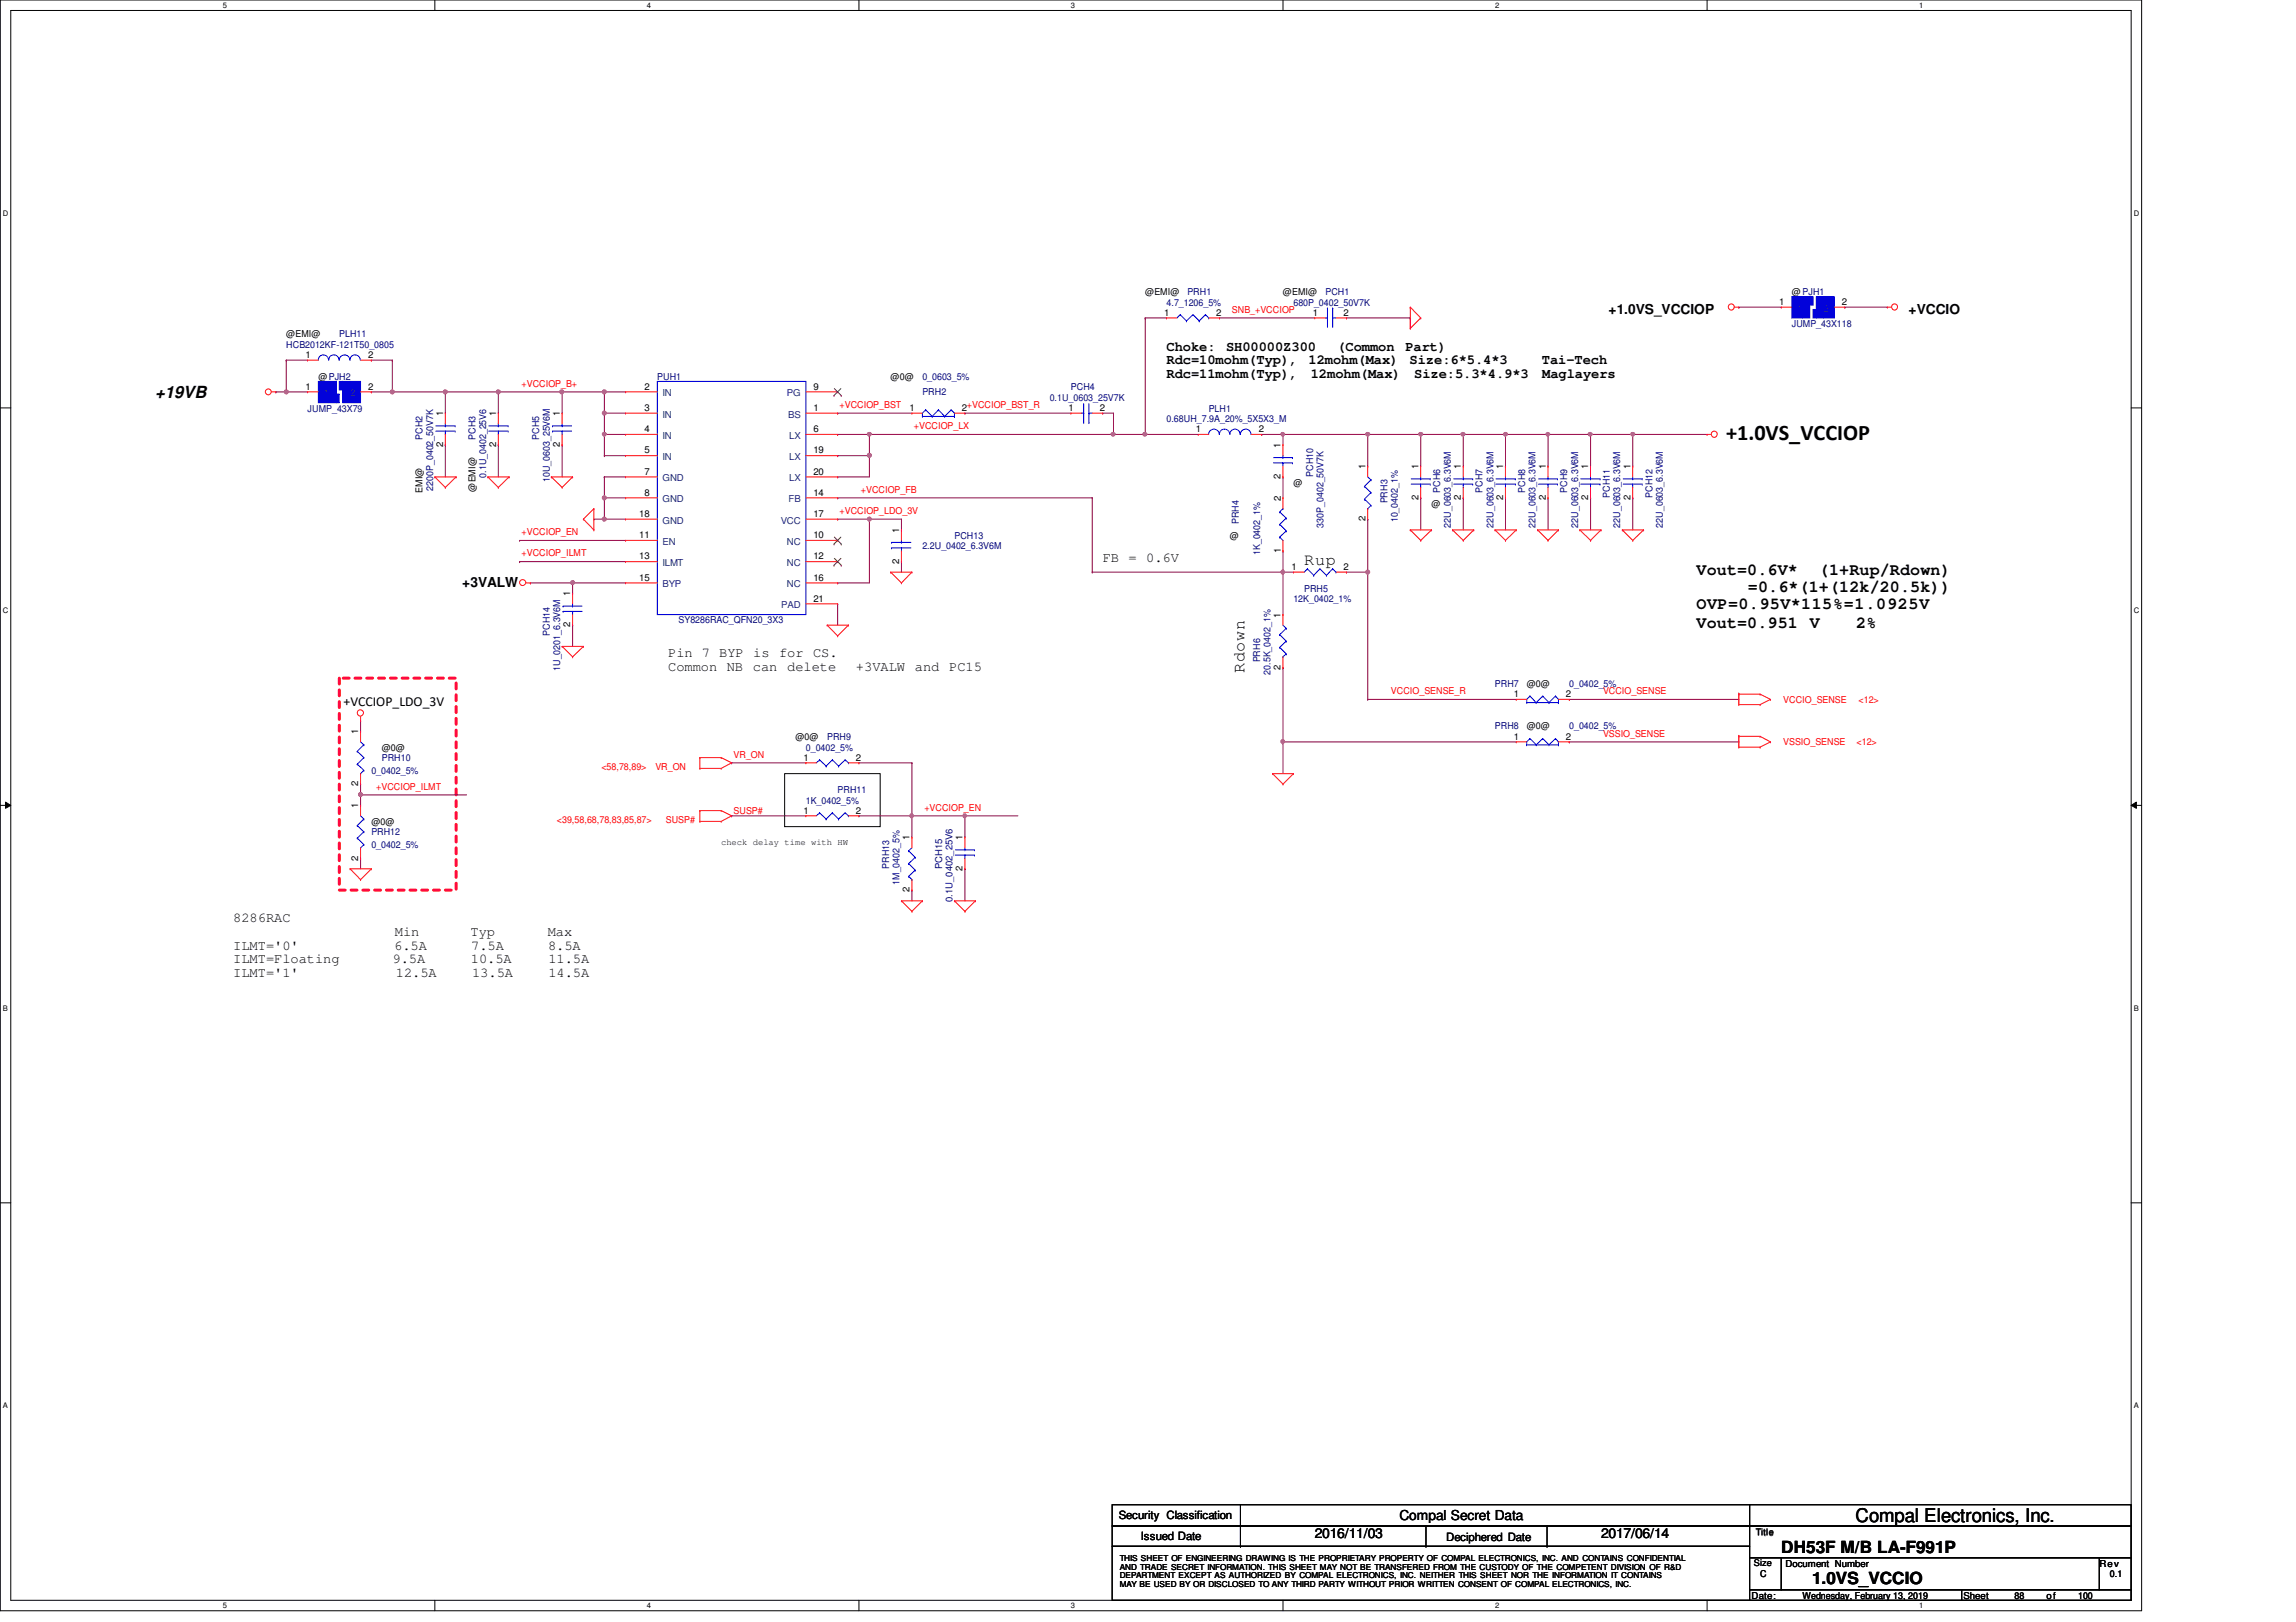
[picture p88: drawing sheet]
<svg xmlns="http://www.w3.org/2000/svg" width="297mm" height="210mm" viewBox="0 0 297 210" stroke-linecap="round" stroke-linejoin="round" font-family="sans-serif">
<defs><g id="words">
<text font-size="2.9" x="223.3" y="56.9">+1.0VS_VCCIOP</text>
<text font-size="2.5" x="240.1" y="197">Compal Electronics, Inc.</text>
<g font-size="2.2">
<text x="20.1" y="51.5">+19VB</text>
<text x="168.7" y="73.1">Rup</text>
<text x="219.5" y="74.5">Vout=0.6V*</text>
<text x="226.1" y="76.6">=0.6*(1+(12k/20.5k))</text>
<text x="235.3" y="74.5">(1+Rup/Rdown)</text>
<text x="219.5" y="78.8">OVP=0.95V*115%=1.0925V</text>
<text x="219.5" y="81.3">Vout=0.951</text>
<text x="234.1" y="81.3">V</text>
<text x="240.2" y="81.3">2%</text>
<text x="161" y="87.1" transform="rotate(-90 161 87.1)">Rdown</text>
<text x="230.5" y="200.9">DH53F M/B LA-F991P</text>
<text x="234.4" y="205">1.0VS_VCCIO</text>
</g>
<g font-size="1.8">
<text x="208.1" y="40.6">+1.0VS_VCCIOP</text>
<text x="246.9" y="40.6">+VCCIO</text>
<text x="150.9" y="45.4">Choke:</text>
<text x="150.9" y="47.2">Rdc=10mohm(Typ),</text>
<text x="158.6" y="45.4">SH00000Z300</text>
<text x="169.3" y="47.2">12mohm(Max)</text>
<text x="173" y="45.4">(Common</text>
<text x="181.8" y="45.4">Part)</text>
<text x="182.4" y="47.2">Size:6*5.4*3</text>
<text x="199.5" y="47.2">Tai-Tech</text>
<text x="150.9" y="48.9">Rdc=11mohm(Typ),</text>
<text x="169.6" y="48.9">12mohm(Max)</text>
<text x="183" y="48.9">Size:5.3*4.9*3</text>
<text x="199.5" y="48.9">Maglayers</text>
<text x="59.8" y="76">+3VALW</text>
<text x="142.7" y="72.7">FB = 0.6V</text>
<text x="86.4" y="85">Pin 7 BYP is for CS.</text>
<text x="86.4" y="86.8">Common NB</text>
<text x="97.4" y="86.8">can</text>
<text x="101.8" y="86.8">delete</text>
<text x="110.7" y="86.8">+3VALW</text>
<text x="118.4" y="86.8">and</text>
<text x="122.8" y="86.8">PC15</text>
<text x="44.4" y="91.4">+VCCIOP_LDO_3V</text>
<text x="30.2" y="119.3">8286RAC</text>
<text x="30.2" y="122.9">ILMT='0'</text>
<text x="30.2" y="124.7">ILMT=Floating</text>
<text x="50.8" y="124.7">9.5A</text>
<text x="51" y="122.9">6.5A</text>
<text x="51.1" y="121.1">Min</text>
<text x="60.9" y="121.1">Typ</text>
<text x="60.9" y="124.7">10.5A</text>
<text x="61" y="122.9">7.5A</text>
<text x="70.9" y="121.1">Max</text>
<text x="70.9" y="122.9">8.5A</text>
<text x="70.9" y="124.7">11.5A</text>
<text x="30.2" y="126.4">ILMT='1'</text>
<text x="51.2" y="126.4">12.5A</text>
<text x="61.1" y="126.4">13.5A</text>
<text x="70.9" y="126.4">14.5A</text>
<text x="181.1" y="196.8">Compal Secret Data</text>
<text x="170.1" y="199.1">2016/11/03</text>
<text x="207.1" y="199.1">2017/06/14</text>
</g>
<g font-size="1.5">
<text x="144.7" y="196.6">Security Classification</text>
<text x="147.6" y="199.3">Issued Date</text>
<text x="187.1" y="199.4">Deciphered Date</text>
</g>
<g font-size="1.2">
<text x="148.2" y="38.1">@EMI@</text>
<text x="150.6" y="40.9">1</text>
<text x="157.3" y="40.9">2</text>
<text x="166" y="38.1">@EMI@</text>
<text x="169.8" y="40.8">1</text>
<text x="173.8" y="40.8">2</text>
<text x="230.2" y="39.5">1</text>
<text x="231.8" y="38.1">@ PJH1</text>
<text x="238.3" y="39.5">2</text>
<text x="37" y="43.6">@EMI@</text>
<text x="39.5" y="46.3">1</text>
<text x="47.6" y="46.3">2</text>
<text x="39.5" y="50.4">1</text>
<text x="41.2" y="49.1">@PJH2</text>
<text x="47.6" y="50.4">2</text>
<text x="57.3" y="53.9" transform="rotate(-90 57.3 53.9)">1</text>
<text x="64.2" y="53.9" transform="rotate(-90 64.2 53.9)">1</text>
<text x="72.4" y="53.9" transform="rotate(-90 72.4 53.9)">1</text>
<text x="83.4" y="53.2">3</text>
<text x="83.4" y="50.4">2</text>
<text x="105.2" y="50.4">9</text>
<text x="105.2" y="53.2">1</text>
<text x="115.2" y="49.1">@0@</text>
<text x="117.7" y="53.2">1</text>
<text x="124.5" y="53.2">2</text>
<text x="138.3" y="53.2">1</text>
<text x="142.3" y="53.2">2</text>
<text x="57.3" y="57.9" transform="rotate(-90 57.3 57.9)">2</text>
<text x="64.2" y="57.9" transform="rotate(-90 64.2 57.9)">2</text>
<text x="72.4" y="57.9" transform="rotate(-90 72.4 57.9)">2</text>
<text x="83.4" y="58.7">5</text>
<text x="83.4" y="55.9">4</text>
<text x="105.2" y="58.7">19</text>
<text x="105.2" y="55.9">6</text>
<text x="154.7" y="55.9">1</text>
<text x="162.8" y="55.9">2</text>
<text x="165.7" y="58" transform="rotate(-90 165.7 58)">1</text>
<text x="54.6" y="63.8" transform="rotate(-90 54.6 63.8)">EMI@</text>
<text x="61.5" y="63.6" transform="rotate(-90 61.5 63.6)">@EMI@</text>
<text x="83.4" y="61.4">7</text>
<text x="83.4" y="64.1">8</text>
<text x="105.2" y="61.4">20</text>
<text x="105.2" y="64.1">14</text>
<text x="165.7" y="62" transform="rotate(-90 165.7 62)">2</text>
<text x="165.7" y="64.9" transform="rotate(-90 165.7 64.9)">2</text>
<text x="167.3" y="62.9">@</text>
<text x="176.6" y="60.7" transform="rotate(-90 176.6 60.7)">1</text>
<text x="183.5" y="64.7" transform="rotate(-90 183.5 64.7)">2</text>
<text x="183.5" y="60.7" transform="rotate(-90 183.5 60.7)">1</text>
<text x="185.2" y="65.6">@</text>
<text x="189" y="64.7" transform="rotate(-90 189 64.7)">2</text>
<text x="189" y="60.7" transform="rotate(-90 189 60.7)">1</text>
<text x="194.5" y="64.7" transform="rotate(-90 194.5 64.7)">2</text>
<text x="194.5" y="60.7" transform="rotate(-90 194.5 60.7)">1</text>
<text x="200" y="64.7" transform="rotate(-90 200 64.7)">2</text>
<text x="200" y="60.7" transform="rotate(-90 200 60.7)">1</text>
<text x="205.5" y="64.7" transform="rotate(-90 205.5 64.7)">2</text>
<text x="205.5" y="60.7" transform="rotate(-90 205.5 60.7)">1</text>
<text x="210.9" y="64.7" transform="rotate(-90 210.9 64.7)">2</text>
<text x="210.9" y="60.7" transform="rotate(-90 210.9 60.7)">1</text>
<text x="82.7" y="69.6">11</text>
<text x="82.7" y="66.9">18</text>
<text x="105.2" y="66.9">17</text>
<text x="105.2" y="69.6">10</text>
<text x="116.3" y="69" transform="rotate(-90 116.3 69)">1</text>
<text x="159.1" y="69.7">@</text>
<text x="165.7" y="71.6" transform="rotate(-90 165.7 71.6)">1</text>
<text x="176.6" y="67.5" transform="rotate(-90 176.6 67.5)">2</text>
<text x="73.8" y="77.2" transform="rotate(-90 73.8 77.2)">1</text>
<text x="82.7" y="75.1">15</text>
<text x="82.7" y="72.4">13</text>
<text x="105.2" y="77.8">21</text>
<text x="105.2" y="75.1">16</text>
<text x="105.2" y="72.4">12</text>
<text x="116.3" y="72.9" transform="rotate(-90 116.3 72.9)">2</text>
<text x="167.1" y="73.7">1</text>
<text x="173.8" y="73.7">2</text>
<text x="73.8" y="81.2" transform="rotate(-90 73.8 81.2)">2</text>
<text x="165.7" y="79.9" transform="rotate(-90 165.7 79.9)">1</text>
<text x="165.7" y="86.7" transform="rotate(-90 165.7 86.7)">2</text>
<text x="197.5" y="88.9">@0@</text>
<text x="46.3" y="95" transform="rotate(-90 46.3 95)">1</text>
<text x="102.9" y="95.8">@0@</text>
<text x="195.9" y="95.7">1</text>
<text x="195.9" y="90.2">1</text>
<text x="197.5" y="94.4">@0@</text>
<text x="202.6" y="95.7">2</text>
<text x="202.6" y="90.2">2</text>
<text x="46.3" y="101.8" transform="rotate(-90 46.3 101.8)">2</text>
<text x="49.4" y="97.1">@0@</text>
<text x="104" y="98.4">1</text>
<text x="110.7" y="98.4">2</text>
<text x="46.3" y="104.6" transform="rotate(-90 46.3 104.6)">1</text>
<text x="48" y="106.7">@0@</text>
<text x="104" y="105.3">1</text>
<text x="110.7" y="105.3">2</text>
<text x="46.3" y="111.4" transform="rotate(-90 46.3 111.4)">2</text>
<text x="117.7" y="108.8" transform="rotate(-90 117.7 108.8)">1</text>
<text x="124.5" y="112.7" transform="rotate(-90 124.5 112.7)">2</text>
<text x="124.5" y="108.7" transform="rotate(-90 124.5 108.7)">1</text>
<text x="117.7" y="115.5" transform="rotate(-90 117.7 115.5)">2</text>
<text x="226.9" y="202.7">Size</text>
<text x="227.2" y="198.7">Title</text>
<text x="231" y="202.7">Document Number</text>
<text x="271.6" y="202.7">Rev</text>
<text x="226.6" y="206.9">Date:</text>
<text x="227.7" y="204.1">C</text>
<text x="233.2" y="206.9">Wednesday, February 13, 2019</text>
<text x="254" y="206.9">Sheet</text>
<text x="260.6" y="206.9">88</text>
<text x="264.7" y="206.9">of</text>
<text x="268.8" y="206.9">100</text>
<text x="273" y="204.1">0.1</text>
</g>
<g font-size="1.2" fill="#000080">
<text x="150.9" y="39.5">4.7_1206_5%</text>
<text x="153.6" y="38.1">PRH1</text>
<text x="167.3" y="39.5">680P_0402_50V7K</text>
<text x="171.5" y="38.1">PCH1</text>
<text x="37" y="45">HCB2012KF-121T50_0805</text>
<text x="43.9" y="43.6">PLH11</text>
<text x="231.8" y="42.3">JUMP_43X118</text>
<text x="39.8" y="53.3">JUMP_43X79</text>
<text x="85" y="49.1">PUH1</text>
<text x="119.3" y="51.2">PRH2</text>
<text x="119.3" y="49.1">0_0603_5%</text>
<text x="135.8" y="51.9">0.1U_0603_25V7K</text>
<text x="138.5" y="50.5">PCH4</text>
<text x="156.4" y="53.3">PLH1</text>
<text x="54.6" y="56.9" transform="rotate(-90 54.6 56.9)">PCH2</text>
<text x="61.5" y="56.9" transform="rotate(-90 61.5 56.9)">PCH3</text>
<text x="69.8" y="56.9" transform="rotate(-90 69.8 56.9)">PCH5</text>
<text x="150.9" y="54.6">0.68UH_7.9A_20%_5X5X3_M</text>
<text x="56" y="63.5" transform="rotate(-90 56 63.5)">2200P_0402_50V7K</text>
<text x="62.9" y="61.8" transform="rotate(-90 62.9 61.8)">0.1U_0402_25V6</text>
<text x="71.1" y="62.4" transform="rotate(-90 71.1 62.4)">10U_0603_25V6M</text>
<text x="169.9" y="61.7" transform="rotate(-90 169.9 61.7)">PCH10</text>
<text x="179.5" y="65.1" transform="rotate(-90 179.5 65.1)">PRH3</text>
<text x="186.3" y="63.8" transform="rotate(-90 186.3 63.8)">PCH6</text>
<text x="191.8" y="63.8" transform="rotate(-90 191.8 63.8)">PCH7</text>
<text x="197.3" y="63.8" transform="rotate(-90 197.3 63.8)">PCH8</text>
<text x="202.8" y="63.8" transform="rotate(-90 202.8 63.8)">PCH9</text>
<text x="208.3" y="64.4" transform="rotate(-90 208.3 64.4)">PCH11</text>
<text x="213.8" y="64.4" transform="rotate(-90 213.8 64.4)">PCH12</text>
<text x="119.3" y="71.1">2.2U_0402_6.3V6M</text>
<text x="123.5" y="69.7">PCH13</text>
<text x="160.3" y="67.9" transform="rotate(-90 160.3 67.9)">PRH4</text>
<text x="163" y="71.8" transform="rotate(-90 163 71.8)">1K_0402_1%</text>
<text x="171.2" y="68.3" transform="rotate(-90 171.2 68.3)">330P_0402_50V7K</text>
<text x="180.8" y="67.6" transform="rotate(-90 180.8 67.6)">10_0402_1%</text>
<text x="187.7" y="68.3" transform="rotate(-90 187.7 68.3)">22U_0603_6.3V6M</text>
<text x="193.2" y="68.3" transform="rotate(-90 193.2 68.3)">22U_0603_6.3V6M</text>
<text x="198.7" y="68.3" transform="rotate(-90 198.7 68.3)">22U_0603_6.3V6M</text>
<text x="204.2" y="68.3" transform="rotate(-90 204.2 68.3)">22U_0603_6.3V6M</text>
<text x="209.6" y="68.3" transform="rotate(-90 209.6 68.3)">22U_0603_6.3V6M</text>
<text x="215.1" y="68.3" transform="rotate(-90 215.1 68.3)">22U_0603_6.3V6M</text>
<text x="167.3" y="77.9">12K_0402_1%</text>
<text x="168.7" y="76.6">PRH5</text>
<text x="71.1" y="82.3" transform="rotate(-90 71.1 82.3)">PCH14</text>
<text x="87.8" y="80.7">SY8286RAC_QFN20_3X3</text>
<text x="72.5" y="86.8" transform="rotate(-90 72.5 86.8)">1U_0201_6.3V6M</text>
<text x="163" y="85.7" transform="rotate(-90 163 85.7)">PRH6</text>
<text x="164.4" y="87.3" transform="rotate(-90 164.4 87.3)">20.5K_0402_1%</text>
<text x="193.4" y="88.9">PRH7</text>
<text x="203" y="88.9">0_0402_5%</text>
<text x="107" y="95.8">PRH9</text>
<text x="193.4" y="94.4">PRH8</text>
<text x="203" y="94.4">0_0402_5%</text>
<text x="48" y="100.2">0_0402_5%</text>
<text x="49.4" y="98.5">PRH10</text>
<text x="104.3" y="97.2">0_0402_5%</text>
<text x="104.3" y="104">1K_0402_5%</text>
<text x="108.4" y="102.6">PRH11</text>
<text x="48" y="108.1">PRH12</text>
<text x="48" y="109.8">0_0402_5%</text>
<text x="115" y="112.4" transform="rotate(-90 115 112.4)">PRH13</text>
<text x="121.9" y="112.4" transform="rotate(-90 121.9 112.4)">PCH15</text>
<text x="116.4" y="114.5" transform="rotate(-90 116.4 114.5)">1M_0402_5%</text>
<text x="123.2" y="116.7" transform="rotate(-90 123.2 116.7)">0.1U_0402_25V6</text>
</g>
<g font-size="1.2" fill="#f00">
<text x="159.4" y="40.5">SNB_+VCCIOP</text>
<text x="67.5" y="50">+VCCIOP_B+</text>
<text x="108.6" y="52.8">+VCCIOP_BST</text>
<text x="125.1" y="52.8">+VCCIOP_BST_R</text>
<text x="118.2" y="55.5">+VCCIOP_LX</text>
<text x="111.4" y="63.8">+VCCIOP_FB</text>
<text x="67.5" y="69.3">+VCCIOP_EN</text>
<text x="108.6" y="66.5">+VCCIOP_LDO_3V</text>
<text x="67.5" y="72">+VCCIOP_ILMT</text>
<text x="180" y="89.8">VCCIO_SENSE_R</text>
<text x="207.4" y="89.8">VCCIO_SENSE</text>
<text x="207.4" y="95.3">VSSIO_SENSE</text>
<text x="230.7" y="91">VCCIO_SENSE</text>
<text x="240.4" y="91">&lt;12&gt;</text>
<text x="77.8" y="99.6">&lt;58,78,89&gt;</text>
<text x="84.8" y="99.6">VR_ON</text>
<text x="94.9" y="98">VR_ON</text>
<text x="230.7" y="96.4">VSSIO_SENSE</text>
<text x="240.2" y="96.4">&lt;12&gt;</text>
<text x="48.7" y="102.2">+VCCIOP_ILMT</text>
<text x="72" y="106.5">&lt;39,58,68,78,83,85,87&gt;</text>
<text x="86.1" y="106.5">SUSP#</text>
<text x="94.9" y="105.3">SUSP#</text>
<text x="119.6" y="104.9">+VCCIOP_EN</text>
</g>
<g font-size="1.2" fill="#004080">
<text x="232.5" y="40.3">1</text>
<text x="236" y="40.3">2</text>
<text x="41.9" y="51.3">1</text>
<text x="45.3" y="51.3">2</text>
<text x="85.7" y="51.3">IN</text>
<text x="101.8" y="51.3">PG</text>
<text x="85.7" y="59.6">IN</text>
<text x="85.7" y="54.1">IN</text>
<text x="85.7" y="56.8">IN</text>
<text x="102" y="54.1">BS</text>
<text x="102.1" y="59.6">LX</text>
<text x="102.1" y="56.8">LX</text>
<text x="85.7" y="62.3">GND</text>
<text x="85.7" y="65">GND</text>
<text x="102" y="65">FB</text>
<text x="102.1" y="62.3">LX</text>
<text x="85.7" y="70.5">EN</text>
<text x="85.7" y="67.8">GND</text>
<text x="101" y="67.8">VCC</text>
<text x="101.8" y="70.5">NC</text>
<text x="85.7" y="76">BYP</text>
<text x="85.7" y="73.3">ILMT</text>
<text x="101.8" y="76">NC</text>
<text x="101.8" y="73.3">NC</text>
<text x="101.1" y="78.7">PAD</text>
</g>
<g font-size="1.1">
<text x="93.3" y="109.3">check delay time with HW</text>
<text x="144.9" y="202">THIS SHEET OF ENGINEERING DRAWING IS THE PROPRIETARY PROPERTY OF COMPAL ELECTRONICS, INC. AND CONTAINS CONFIDENTIAL</text>
<text x="144.9" y="203.1">AND TRADE SECRET INFORMATION. THIS SHEET MAY NOT BE TRANSFERED FROM THE CUSTODY OF THE COMPETENT DIVISION OF R&amp;D</text>
<text x="144.9" y="204.2">DEPARTMENT EXCEPT AS AUTHORIZED BY COMPAL ELECTRONICS, INC. NEITHER THIS SHEET NOR THE INFORMATION IT CONTAINS</text>
<text x="144.9" y="205.3">MAY BE USED BY OR DISCLOSED TO ANY THIRD PARTY WITHOUT PRIOR WRITTEN CONSENT OF COMPAL ELECTRONICS, INC.</text>
</g>
<g font-size="1">
<text x="28.8" y="1">5</text>
<text x="83.7" y="1">4</text>
<text x="138.6" y="1">3</text>
<text x="193.4" y="1">2</text>
<text x="248.3" y="1">1</text>
<text x=".4" y="27.9">D</text>
<text x="276.1" y="27.9">D</text>
<text x=".4" y="79.4">C</text>
<text x="276.1" y="79.4">C</text>
<text x=".4" y="130.8">B</text>
<text x="276.1" y="130.8">B</text>
<text x=".4" y="182.2">A</text>
<text x="276.1" y="182.2">A</text>
<text x="28.8" y="208.1">5</text>
<text x="83.7" y="208.1">4</text>
<text x="138.6" y="208.1">3</text>
<text x="193.4" y="208.1">2</text>
<text x="248.3" y="208.1">1</text>
</g>
</g></defs>
<path d="M0 0h277.1v208.4h-277.1zM1.4 1.4h274.3v205.7h-274.3z" fill="none" stroke="#000" stroke-width=".13"/>
<g fill="#fff">
<path d="M28.8 .1h.6v1.1h-.6z"/>
<path d="M28.8 207.2h.6v1.1h-.6z"/>
</g>
<path d="M56.3 0v1.4M56.3 207.1v1.3" fill="none" stroke="#000" stroke-width=".13"/>
<g fill="#fff">
<path d="M83.7 .1h.5v1.1h-.5z"/>
<path d="M83.7 207.2h.5v1.1h-.5z"/>
</g>
<path d="M111.1 0v1.4M111.1 207.1v1.3" fill="none" stroke="#000" stroke-width=".13"/>
<g fill="#fff">
<path d="M138.6 .1h.5v1.1h-.5z"/>
<path d="M138.6 207.2h.5v1.1h-.5z"/>
</g>
<path d="M166 0v1.4M166 207.1v1.3" fill="none" stroke="#000" stroke-width=".13"/>
<g fill="#fff">
<path d="M193.4 .1h.6v1.1h-.6z"/>
<path d="M193.4 207.2h.6v1.1h-.6z"/>
</g>
<path d="M220.8 0v1.4M220.8 207.1v1.3" fill="none" stroke="#000" stroke-width=".13"/>
<g fill="#fff">
<path d="M248.3 .1h.5v1.1h-.5z"/>
<path d="M248.3 207.2h.5v1.1h-.5z"/>
<path d="M.4 27.1h.7v1.1h-.7z"/>
<path d="M276.1 27.1h.7v1.1h-.7z"/>
<path d="M.4 78.5h.7v1.1h-.7z"/>
<path d="M276.1 78.5h.7v1.1h-.7z"/>
</g>
<path d="M0 52.8h1.4M275.7 52.8h1.4" fill="none" stroke="#000" stroke-width=".13"/>
<g fill="#fff">
<path d="M.4 129.9h.6v1.1h-.6z"/>
<path d="M276.1 129.9h.6v1.1h-.6z"/>
</g>
<path d="M0 104.2h1.4M.7 103.8l.7 .4-.7 .4zM275.7 104.2l.7-.4v.8zM275.7 104.2h1.4" fill="none" stroke="#000" stroke-width=".13"/>
<path d="M.7 103.8l.7 .4-.7 .4zM275.7 104.2l.7-.4v.8z" fill="#000"/>
<g fill="#fff">
<path d="M.4 181.4h.6v1.1h-.6z"/>
<path d="M276.1 181.4h.6v1.1h-.6z"/>
</g>
<path d="M101.5 100.1h12.4v6.9h-12.4zM0 155.7h1.4M275.7 155.7h1.4" fill="none" stroke="#000" stroke-width=".13"/>
<path d="M43.9 87.8h15.1v27.4h-15.1z" fill="none" stroke="#f00" stroke-width=".38" stroke-dasharray=".8 .8"/>
<path d="M225 39.8h.1M225 39.8h5.5M238.7 39.8h.1M238.7 39.8h5.5M211.2 56.2h.1M211.2 56.2v4.1M211.2 56.2h9.6M166 74h.1M166 74v5.5M211.2 64.4h.1M211.2 64.4v4.2" fill="none" stroke="#800040" stroke-width=".13"/>
<path d="M165.8 73.8h.1l.3 .1-.1 .3-.2 .1-.1-.1z" fill-rule="evenodd" fill="#f0f"/>
<path d="M165.8 73.8h.1l.3 .1-.1 .3-.2 .1-.1-.1z" fill="none" stroke="#f0f" stroke-width=".13"/>
<path d="M176.9 74h.1M176.9 74v16.5M166 86.4h.1M166 86.4v9.6" fill="none" stroke="#800040" stroke-width=".13"/>
<circle cx="176.9" cy="74" r=".26" fill="#f0f"/>
<circle cx="176.9" cy="74" r=".26" fill="none" stroke="#f0f" stroke-width=".13"/>
<path d="M166 96h.1M166 96h30.2M176.9 90.5h.1M176.9 90.5h19.3" fill="none" stroke="#800040" stroke-width=".13"/>
<path d="M165.8 95.8l.1-.1 .3 .1-.1 .3-.2 .1-.1-.1z" fill-rule="evenodd" fill="#f0f"/>
<path d="M165.8 95.8l.1-.1 .3 .1-.1 .3-.2 .1-.1-.1z" fill="none" stroke="#f0f" stroke-width=".13"/>
<g fill="none" stroke="#800040" stroke-width=".13">
<path d="M166 56.2h.1M166 56.2v1.4M166 56.2h10.9M176.9 56.2h.1M176.9 56.2v4.1M141.3 74h.1M141.3 74h26M166 74h.1M166 61.7h.1M166 71.3h.1M166 61.7v2.7M166 71.3v2.7"/>
<path d="M174.2 74h.1M176.9 67.2h.1M176.9 67.2v6.8h-2.7M203 90.5h.1M203 90.5h22M203 96h.1M203 96h22"/>
</g>
<circle cx="177" cy="56.2" r=".25" fill="#f0f"/>
<circle cx="177" cy="56.2" r=".25" fill="none" stroke="#f0f" stroke-width=".13"/>
<path d="M165.8 56h.3l.1 .2-.1 .2h-.2h-.1z" fill-rule="evenodd" fill="#f0f"/>
<path d="M165.8 56h.3l.1 .2-.1 .2h-.2h-.1z" fill="none" stroke="#f0f" stroke-width=".13"/>
<path d="M94.7 98.7h.1M94.7 98.7h9.6M111.1 98.7h.1M111.1 98.7h6.9M118 98.7h.1M118 98.7v6.9M94.7 105.6h.1M94.7 105.6h9.6" fill="none" stroke="#800040" stroke-width=".13"/>
<path d="M117.8 105.4l.1-.1 .3 .1-.1 .4h-.2h-.1z" fill-rule="evenodd" fill="#f0f"/>
<path d="M117.8 105.4l.1-.1 .3 .1-.1 .4h-.2h-.1z" fill="none" stroke="#f0f" stroke-width=".13"/>
<path d="M118 115.2h.1M118 105.6h.1M118 115.2v1.4M118 105.6h6.8" fill="none" stroke="#800040" stroke-width=".13"/>
<path d="M124.6 105.4l.2-.1 .2 .1v.4h-.2h-.2z" fill-rule="evenodd" fill="#f0f"/>
<path d="M124.6 105.4l.2-.1 .2 .1v.4h-.2h-.2z" fill="none" stroke="#f0f" stroke-width=".13"/>
<path d="M35.7 50.7h.1M35.7 50.7h1.3M111.1 105.6h.1M111.1 105.6h6.9M118 105.6h.1M118 105.6v2.7M124.8 105.6h.1M124.8 112.4h.1M124.8 105.6h6.9M124.8 105.6v2.7M124.8 112.4v4.2" fill="none" stroke="#800040" stroke-width=".13"/>
<circle cx="37" cy="50.7" r=".26" fill="#f0f"/>
<circle cx="37" cy="50.7" r=".26" fill="none" stroke="#f0f" stroke-width=".13"/>
<path d="M78.2 59h.1M78.2 56.2h.1M78.2 53.5h.1M78.2 50.7h.1M78.2 59h2.7M78.2 50.7v2.8M78.2 56.2v2.8M78.2 56.2h2.7M78.2 53.5h2.7M78.2 50.7h2.7" fill="none" stroke="#800040" stroke-width=".13"/>
<circle cx="78.2" cy="53.5" r=".26" fill="#f0f"/>
<circle cx="78.2" cy="53.5" r=".26" fill="none" stroke="#f0f" stroke-width=".13"/>
<circle cx="78.2" cy="50.7" r=".26" fill="#f0f"/>
<circle cx="78.2" cy="50.7" r=".26" fill="none" stroke="#f0f" stroke-width=".13"/>
<path d="M72.7 50.7h.1M72.7 50.7h5.5M108.4 59h.1M108.4 59h4.1" fill="none" stroke="#800040" stroke-width=".13"/>
<circle cx="112.5" cy="58.9" r=".26" fill="#f0f"/>
<circle cx="112.5" cy="58.9" r=".26" fill="none" stroke="#f0f" stroke-width=".13"/>
<path d="M108.4 56.2h.1M108.4 56.2h4.1M112.5 59h.1M112.5 59v2.7h-4.1M78.2 61.7h.1M78.2 67.2h.1M78.2 64.4h.1M78.2 61.7h2.7M78.2 61.7v5.5M78.2 67.2h2.7M78.2 64.4h2.7M108.4 61.7h.1" fill="none" stroke="#800040" stroke-width=".13"/>
<circle cx="78.2" cy="67.2" r=".26" fill="#f0f"/>
<circle cx="78.2" cy="67.2" r=".26" fill="none" stroke="#f0f" stroke-width=".13"/>
<circle cx="78.2" cy="64.4" r=".26" fill="#f0f"/>
<circle cx="78.2" cy="64.4" r=".26" fill="none" stroke="#f0f" stroke-width=".13"/>
<path d="M67.2 69.9h.1M67.2 69.9h13.7M46.6 102.9h.1M46.6 102.9h13.8" fill="none" stroke="#800040" stroke-width=".13"/>
<circle cx="46.6" cy="102.8" r=".26" fill="#f0f"/>
<circle cx="46.6" cy="102.8" r=".26" fill="none" stroke="#f0f" stroke-width=".13"/>
<g fill="none" stroke="#800040" stroke-width=".13">
<path d="M48 50.7h.1M48 50.7h2.8M205.8 56.2h.1M205.8 56.2h5.4M67.2 72.7h.1M67.2 72.7h13.7M74.1 75.4h.1M74.1 75.4h6.8M74.1 75.4v1.4M108.4 75.4h.1M108.4 67.2h.1M108.4 67.2h4.1"/>
<path d="M108.4 78.1h.1M108.4 78.1v2.8M112.5 67.2h.1M112.5 67.2v8.2h-4.1"/>
</g>
<circle cx="211.2" cy="56.2" r=".25" fill="#f0f"/>
<circle cx="211.2" cy="56.2" r=".25" fill="none" stroke="#f0f" stroke-width=".13"/>
<circle cx="205.7" cy="56.2" r=".25" fill="#f0f"/>
<circle cx="205.7" cy="56.2" r=".25" fill="none" stroke="#f0f" stroke-width=".13"/>
<path d="M176.9 56.2h.1M176.9 56.2h6.9M183.8 56.2h.1M183.8 56.2v4.1M189.3 56.2h.1M189.3 56.2v4.1M183.8 64.4h.1M183.8 64.4v4.2M189.3 64.4h.1M189.3 64.4v4.2" fill="none" stroke="#800040" stroke-width=".13"/>
<circle cx="183.8" cy="56.2" r=".25" fill="#f0f"/>
<circle cx="183.8" cy="56.2" r=".25" fill="none" stroke="#f0f" stroke-width=".13"/>
<path d="M183.8 56.2h.1M183.8 56.2h11M189.3 56.2h.1M194.8 56.2h.1M194.8 56.2v4.1M194.8 64.4h.1M194.8 64.4v4.2" fill="none" stroke="#800040" stroke-width=".13"/>
<circle cx="194.8" cy="56.2" r=".25" fill="#f0f"/>
<circle cx="194.8" cy="56.2" r=".25" fill="none" stroke="#f0f" stroke-width=".13"/>
<circle cx="189.3" cy="56.2" r=".25" fill="#f0f"/>
<circle cx="189.3" cy="56.2" r=".25" fill="none" stroke="#f0f" stroke-width=".13"/>
<path d="M194.8 56.2h.1M194.8 56.2h5.5" fill="none" stroke="#800040" stroke-width=".13"/>
<path d="M200.1 56h.3l.1 .2-.1 .2h-.2h-.1z" fill-rule="evenodd" fill="#f0f"/>
<path d="M200.1 56h.3l.1 .2-.1 .2h-.2h-.1z" fill="none" stroke="#f0f" stroke-width=".13"/>
<g fill="none" stroke="#800040" stroke-width=".13">
<path d="M72.7 57.6h.1M72.7 57.6v4.1M112.5 56.2h.1M142.7 53.5h.1M142.7 53.5h1.4M144.1 53.5h.1M144.1 53.5v2.7h-31.6M148.2 56.2h.1M148.2 56.2h6.8M148.2 41.1h.1M148.2 41.1h2.7M157.8 41.1h.1"/>
<path d="M157.8 41.1h12.3M108.4 64.4h.1M108.4 64.4h32.9M141.3 64.4h.1M141.3 64.4v9.6M74.1 80.9h.1M74.1 80.9v2.7"/>
</g>
<circle cx="144" cy="56.2" r=".25" fill="#f0f"/>
<circle cx="144" cy="56.2" r=".25" fill="none" stroke="#f0f" stroke-width=".13"/>
<circle cx="112.5" cy="56.2" r=".25" fill="#f0f"/>
<circle cx="112.5" cy="56.2" r=".25" fill="none" stroke="#f0f" stroke-width=".13"/>
<path d="M72.7 50.7h.1M72.7 50.7v2.8" fill="none" stroke="#800040" stroke-width=".13"/>
<circle cx="72.7" cy="50.7" r=".26" fill="#f0f"/>
<circle cx="72.7" cy="50.7" r=".26" fill="none" stroke="#f0f" stroke-width=".13"/>
<path d="M64.5 50.7h.1M64.5 50.7h8.2" fill="none" stroke="#800040" stroke-width=".13"/>
<circle cx="64.5" cy="50.7" r=".26" fill="#f0f"/>
<circle cx="64.5" cy="50.7" r=".26" fill="none" stroke="#f0f" stroke-width=".13"/>
<path d="M57.6 50.7h.1M57.6 50.7h6.9M64.5 57.6h.1M64.5 50.7h.1M64.5 50.7v2.8M64.5 57.6v4.1M148.2 41.1h.1M148.2 41.1v15.1" fill="none" stroke="#800040" stroke-width=".13"/>
<circle cx="148.1" cy="56.2" r=".25" fill="#f0f"/>
<circle cx="148.1" cy="56.2" r=".25" fill="none" stroke="#f0f" stroke-width=".13"/>
<g fill="none" stroke="#800040" stroke-width=".13">
<path d="M144.1 56.2h.1M144.1 56.2h4.1M174.2 41.1h.1M174.2 41.1h8.3M182.5 41.1h.1M182.5 41.1v1.4M112.5 67.2h.1M112.5 67.2h4.1M46.6 93.3h.1M46.6 93.3v1.3M46.6 111.1h.1M46.6 102.9h.1"/>
<path d="M46.6 101.5h.1M46.6 101.5v2.7M46.6 111.1v1.3"/>
</g>
<circle cx="112.5" cy="67.2" r=".26" fill="#f0f"/>
<circle cx="112.5" cy="67.2" r=".26" fill="none" stroke="#f0f" stroke-width=".13"/>
<path d="M57.6 50.7h.1M57.6 50.7v2.8M116.6 72.7h.1M116.6 67.2h.1M116.6 67.2v1.4M116.6 72.7v1.3" fill="none" stroke="#800040" stroke-width=".13"/>
<circle cx="57.6" cy="50.7" r=".26" fill="#f0f"/>
<circle cx="57.6" cy="50.7" r=".26" fill="none" stroke="#f0f" stroke-width=".13"/>
<path d="M57.6 57.6h.1M57.6 57.6v4.1M108.4 53.5h.1M108.4 53.5h9.6M112.5 56.2h.1M112.5 56.2v2.8M124.8 53.5h.1M124.8 53.5h13.8M68.6 75.4h.1M68.6 75.4h5.5M76.8 67.2h.1M76.8 67.2h1.4" fill="none" stroke="#800040" stroke-width=".13"/>
<circle cx="74.1" cy="75.4" r=".26" fill="#f0f"/>
<circle cx="74.1" cy="75.4" r=".26" fill="none" stroke="#f0f" stroke-width=".13"/>
<path d="M78.2 53.5h.1M78.2 53.5v2.7" fill="none" stroke="#800040" stroke-width=".13"/>
<circle cx="78.2" cy="56.2" r=".25" fill="#f0f"/>
<circle cx="78.2" cy="56.2" r=".25" fill="none" stroke="#f0f" stroke-width=".13"/>
<g fill="none" stroke="#800040" stroke-width=".13">
<path d="M37 46.6h.1M37 46.6h2.8M37 46.6v4.1M48 46.6h.1M48 46.6h2.8M50.8 46.6h.1M50.8 50.7h.1M50.8 46.6v4.1M50.8 50.7h6.8M200.3 56.2h.1M200.3 56.2v4.1M200.3 56.2h5.5"/>
<path d="M205.8 56.2h.1M205.8 56.2v4.1M200.3 64.4h.1M200.3 64.4v4.2M205.8 64.4h.1M205.8 64.4v4.2M166 96h.1M166 96v4.1"/>
</g>
<circle cx="50.8" cy="50.7" r=".26" fill="#f0f"/>
<circle cx="50.8" cy="50.7" r=".26" fill="none" stroke="#f0f" stroke-width=".13"/>
<path d="M37 50.7h.1M37 50.7h2.8M163.2 56.2h.1M163.2 56.2h2.8" fill="none" stroke="#800040" stroke-width=".13"/>
<g fill="none" stroke="#f00" stroke-width=".13">
<path d="M182.5 39.8h.1M182.5 39.8v2.7M182.5 39.8l1.3 1.3M224.4 39.8h.6M225 39.8h.1M244.2 39.8h.1M244.2 39.8h.5M35.1 50.7h.6M35.7 50.7h.1M39.8 46.6h.1M39.8 46.6h1.4M46.6 46.6h1.4"/>
<path d="M48 46.6h.1M118 53.5h.1M118 53.5h1.3M123.5 53.5h1.3M124.8 53.5h.1M138.5 53.5h.1M138.5 53.5h1.4M141.3 53.5h1.4M142.7 53.5h.1M150.9 41.1h.1M150.9 41.1h1.4M156.4 41.1h1.4"/>
<path d="M157.8 41.1h.1M182.5 42.5h.1M183.8 41.1h.1M183.8 41.1l-1.3 1.4M220.8 56.2h.1M220.8 56.2h.6M56.3 61.7h.1M56.3 61.7h2.7M56.3 61.7l1.3 1.4M57.6 63.1h.1M59 61.7h.1M59 61.7l-1.4 1.4"/>
<path d="M63.1 61.7h.1M63.1 61.7h2.8M63.1 61.7l1.4 1.4M64.5 63.1h.1M65.9 61.7h.1M65.9 61.7l-1.4 1.4M68.1 75.4h.5M68.6 75.4h.1M71.3 61.7h.1M71.3 61.7h2.8M71.3 61.7l1.4 1.4M72.7 63.1h.1"/>
<path d="M74.1 61.7h.1M74.1 61.7l-1.4 1.4M75.5 67.2h.1M75.5 67.2l1.3 1.4M76.8 65.8h.1M76.8 68.6h.1M76.8 65.8v2.8M76.8 65.8l-1.3 1.4M115.2 74h.1M115.2 74h2.8M115.2 74l1.4 1.4M116.6 72.7h.1"/>
<path d="M116.6 71.3v1.4M116.6 68.6h.1M116.6 68.6v1.3M116.6 75.4h.1M118 74h.1M118 74l-1.4 1.4M182.5 68.6h.1M182.5 68.6h2.7M182.5 68.6l1.3 1.3M183.8 69.9h.1M185.2 68.6h.1M185.2 68.6l-1.4 1.3"/>
<path d="M187.9 68.6h.1M187.9 68.6h2.8M187.9 68.6l1.4 1.3M189.3 69.9h.1M190.7 68.6h.1M190.7 68.6l-1.4 1.3M193.4 68.6h.1M193.4 68.6h2.8M193.4 68.6l1.4 1.3M194.8 69.9h.1M196.2 68.6h.1M196.2 68.6l-1.4 1.3"/>
<path d="M198.9 68.6h.1M198.9 68.6h2.7M198.9 68.6l1.4 1.3M200.3 69.9h.1M201.6 68.6h.1M201.6 68.6l-1.3 1.3M204.4 68.6h.1M204.4 68.6h2.7M204.4 68.6l1.4 1.3M205.8 69.9h.1M207.1 68.6h.1M207.1 68.6l-1.3 1.3"/>
<path d="M209.9 68.6h.1M209.9 68.6h2.7M209.9 68.6l1.3 1.3M211.2 69.9h.1M212.6 68.6h.1M212.6 68.6l-1.4 1.3M46.6 93.3h.1M46.6 92.7v.6M72.7 83.6h.1M72.7 83.6h2.8M72.7 83.6l1.4 1.4M74.1 85h.1"/>
<path d="M75.5 83.6h.1M75.5 83.6l-1.4 1.4M90.5 98h.1M90.5 99.4h.1M90.5 98v1.4M90.5 98h2.8M90.5 99.4h2.8M93.3 98h.1M93.3 99.4h.1M93.3 98l1.4 .7M94.7 98.7h.1M94.7 98.7l-1.4 .7"/>
<path d="M107 80.9h.1M107 80.9h2.8M107 80.9l1.4 1.4M108.4 82.3h.1M109.8 80.9h.1M109.8 80.9l-1.4 1.4M225 95.2h.1M225 95.3h.1M225 96.7h.1M225 95.2v1.5M225 96.7h2.7M225 95.3h2.7"/>
<path d="M225 89.7h.1M225 89.8h.1M225 91.2h.1M225 89.7v1.5M225 91.2h2.7M225 89.8h2.7M227.7 96.7h.1M227.7 95.3h.1M227.7 95.3l1.4 .7M227.7 91.2h.1M227.7 89.8h.1M227.7 89.8l1.4 .7"/>
<path d="M229.1 96h.1M229.1 96l-1.4 .7M229.1 90.5h.1M229.1 90.5l-1.4 .7M45.3 112.4h.1M45.3 112.4h2.7M45.3 112.4l1.3 1.4M46.6 113.8h.1M48 112.4h.1M48 112.4l-1.4 1.4M90.5 104.9h.1M90.5 106.3h.1"/>
<path d="M90.5 104.9h2.8M90.5 104.9v1.4M90.5 106.3h2.8M93.3 104.9h.1M93.3 106.3h.1M93.3 104.9l1.4 .7M94.7 105.6h.1M94.7 105.6l-1.4 .7M116.6 116.6h.1M116.6 116.6h2.7M116.6 116.6l1.4 1.3M118 115.2h.1"/>
<path d="M118 113.8v1.4M118 108.3h.1M118 108.3v1.4M118 117.9h.1M119.3 116.6h.1M119.3 116.6l-1.3 1.3M123.5 116.6h.1M123.5 116.6h2.7M123.5 116.6l1.3 1.3M124.8 117.9h.1M126.2 116.6h.1M126.2 116.6l-1.4 1.3"/>
<path d="M164.6 100.1h.1M164.6 100.1h2.7M164.6 100.1l1.4 1.4M166 101.5h.1M167.3 100.1h.1M167.3 100.1l-1.3 1.4"/>
<circle cx="224" cy="39.7" r=".39"/>
<circle cx="245.1" cy="39.7" r=".39"/>
<circle cx="34.7" cy="50.7" r=".38"/>
<circle cx="221.8" cy="56.2" r=".39"/>
<circle cx="67.6" cy="75.4" r=".39"/>
<circle cx="46.6" cy="92.3" r=".4"/>
</g>
<g fill="none" stroke="#000" stroke-width=".13">
<path d="M143.9 194.7h82.4v2.8h-82.4zM143.9 197.5h82.4v2.6h-82.4zM160.5 194.7v5.4M160.5 197.5h.1M184.5 197.5v2.6M200.1 197.5v2.6M226.3 194.7h49.4v2.8h-49.4zM226.3 197.5h49.4v4.1h-49.4zM143.9 200.1h82.4v7h-82.4zM160.5 200.1h.1M184.5 200.1h.1M200.1 200.1h.1"/>
<path d="M226.3 201.6h4.2v4.1h-4.2zM226.3 205.7h27.5v1.4h-27.5zM230.5 201.6h41.1v4.1h-41.1zM253.8 205.7h21.9v1.4h-21.9zM271.6 201.6h4.1v4.1h-4.1z"/>
</g>
<g fill="none" stroke="#00f" stroke-width=".13">
<path d="M41.2 46.6a.66 .66 0 0 1 .6-.7 .66 .66 0 0 1 .7 .7M42.5 46.6a.66 .66 0 0 1 .7-.7 .66 .66 0 0 1 .7 .7M43.9 46.6a.68 .68 0 0 1 .7-.7 .68 .68 0 0 1 .6 .7M45.3 46.6a.66 .66 0 0 1 .6-.7 .66 .66 0 0 1 .7 .7M119.3 53.9h.1M119.3 53.9h4.2M119.8 53h.1M119.8 53l-.5 .5v.4M119.8 53l.8 .9M120.6 53.9h.1M121.4 53h.1M121.4 53l-.8 .9"/>
<path d="M121.4 53l.8 .9M122.2 53.9h.1M123.1 53h.1M123.1 53l-.9 .9M123.1 53l.4 .5M123.5 53.5h.1M123.5 53.9h.1M123.5 53.5v.4M139.9 53.5h.3M140.2 53.5h.1M140.2 54.7h.1M140.2 52.2v2.5"/>
<path d="M140.9 54.7h.1M140.9 53.5h.1M140.9 53.5h.4M140.9 52.2v2.5M152.7 40.7h.1M152.7 40.7l-.4 .4M152.7 40.7l.8 .8M153.5 41.5h.1M154.3 40.7h.1M154.3 40.7l-.8 .8M154.3 40.7l.8 .8M155.1 41.5h.1"/>
<path d="M155.9 40.7h.1M155.9 40.7l-.8 .8M155.9 40.7l.5 .4M156.4 41.1h.1M115.4 70.9h.1M115.4 70.2h.1M115.4 70.9h2.4M115.4 70.2h2.4M116.6 70.2h.1M116.6 70.9h.1M116.6 69.9v.3M116.6 70.9v.4"/>
<path d="M117.6 110.1h.1M117.6 111.8h.1M117.6 113.4h.1M117.6 110.1l.8 .9M117.6 111.8l.8 .8M117.6 113.4l.4 .4M118 113.8h.1M118 109.7l-.4 .4M118.4 111h.1M118.4 112.6h.1M118.4 111l-.8 .8M118.4 112.6l-.8 .8"/>
</g>
<path d="M231.8 38.4h1.4v2.7h-1.4z" fill-rule="evenodd" fill="#00f"/>
<path d="M231.8 38.4h1.4v2.7h-1.4z" fill="none" stroke="#00f" stroke-width=".13"/>
<path d="M233.2 38.4h.9v2.7h-.9z" fill-rule="evenodd" fill="#00f"/>
<path d="M233.2 38.4h.9v2.7h-.9z" fill="none" stroke="#00f" stroke-width=".13"/>
<path d="M234.1 38.4h.5v1.1h-.5z" fill-rule="evenodd" fill="#00f"/>
<path d="M234.1 38.4h.5v1.1h-.5z" fill="none" stroke="#00f" stroke-width=".13"/>
<path d="M234.6 40h.4v1.1h-.4z" fill-rule="evenodd" fill="#00f"/>
<path d="M234.6 40h.4v1.1h-.4z" fill="none" stroke="#00f" stroke-width=".13"/>
<path d="M235 38.4h.9v2.7h-.9z" fill-rule="evenodd" fill="#00f"/>
<path d="M235 38.4h.9v2.7h-.9z" fill="none" stroke="#00f" stroke-width=".13"/>
<path d="M235.9 38.4h1.4v2.7h-1.4z" fill-rule="evenodd" fill="#00f"/>
<g fill="none" stroke="#00f" stroke-width=".13">
<path d="M235.9 38.4h1.4v2.7h-1.4zM56.4 55.8h2.5M56.4 55.1h2.5M57.6 55.1h.1M57.6 55.8h.1M57.6 54.9v.2M57.6 55.8v.4M58.9 55.8h.1M58.9 55.1h.1M176.5 62.9h.1M176.5 64.6h.1M176.5 62.9l.9 .9"/>
<path d="M176.5 64.6l.9 .8M176.9 65.8h.1M176.9 61.7l.5 .4M177.4 62.1h.1M177.4 63.8h.1M177.4 65.4h.1M177.4 62.1l-.9 .8M177.4 63.8l-.9 .8M177.4 65.4l-.5 .4M199 62.7h2.5M199 62h2.5M200.3 62h.1"/>
<path d="M200.3 62.7h.1M200.3 61.7v.3M200.3 62.7v.4M201.5 62.7h.1M201.5 62h.1M106 98.3h.1M106 98.3l-.4 .4M106 98.3l.9 .8M106.9 99.1h.1M107.7 98.3h.1M107.7 98.3l-.8 .8M107.7 98.3l.8 .8"/>
<path d="M108.5 99.1h.1M109.3 98.3h.1M109.3 98.3l-.8 .8M109.3 98.3l.5 .4M109.8 98.7h.1"/>
</g>
<g fill="none" stroke="#f00" stroke-width=".13">
<path d="M230.5 39.7h.1M230.5 39.7h1.3M237.3 39.7h1.4M238.7 39.7h.1M57.6 57.6h.1M57.6 56.2v1.4M57.6 53.5h.1M57.6 53.5v1.4M176.9 67.2h.1M176.9 65.8v1.4M176.9 60.3h.1M176.9 60.3v1.4"/>
<path d="M200.3 64.4h.1M200.3 63.1v1.3M200.3 60.3h.1M200.3 60.3v1.4M104.3 98.7h.1M104.3 98.7h1.3M109.8 98.7h1.3M111.1 98.7h.1"/>
</g>
<path d="M41.2 49.4h1.3v2.7h-1.3z" fill-rule="evenodd" fill="#00f"/>
<path d="M41.2 49.4h1.3v2.7h-1.3z" fill="none" stroke="#00f" stroke-width=".13"/>
<path d="M42.5 49.4h1v2.7h-1z" fill-rule="evenodd" fill="#00f"/>
<path d="M42.5 49.4h1v2.7h-1z" fill="none" stroke="#00f" stroke-width=".13"/>
<path d="M43.5 51h.4v1.1h-.4z" fill-rule="evenodd" fill="#00f"/>
<path d="M43.5 51h.4v1.1h-.4z" fill="none" stroke="#00f" stroke-width=".13"/>
<path d="M43.9 49.4h.4v1.1h-.4z" fill-rule="evenodd" fill="#00f"/>
<path d="M43.9 49.4h.4v1.1h-.4z" fill="none" stroke="#00f" stroke-width=".13"/>
<path d="M44.3 49.4h1v2.7h-1z" fill-rule="evenodd" fill="#00f"/>
<path d="M44.3 49.4h1v2.7h-1z" fill="none" stroke="#00f" stroke-width=".13"/>
<path d="M45.3 49.4h1.3v2.7h-1.3z" fill-rule="evenodd" fill="#00f"/>
<g fill="none" stroke="#00f" stroke-width=".13">
<path d="M171.7 39.9h.1M171.7 39.9v2.5M172.4 39.9h.1M172.4 39.9v2.5M45.3 49.4h1.3v2.7h-1.3zM63.2 55.8h2.5M63.2 55.1h2.5M64.5 55.1h.1M64.5 55.8h.1M64.5 54.9v.2M64.5 55.8v.4M65.7 55.8h.1"/>
<path d="M65.7 55.1h.1M71.5 55.8h.1M71.5 55.1h.1M71.5 55.8h2.4M71.5 55.1h2.4M72.7 55.1h.1M72.7 55.8h.1M72.7 54.9v.2M72.7 55.8v.4M85 49.4h19.3v30.1h-19.3zM156.4 56.2a.68 .68 0 0 1 .6-.7 .68 .68 0 0 1 .7 .7M157.8 56.2a.66 .66 0 0 1 .6-.7 .66 .66 0 0 1 .7 .7"/>
<path d="M159.1 56.2a.66 .66 0 0 1 .7-.7 .66 .66 0 0 1 .6 .7M160.5 56.2a.68 .68 0 0 1 .7-.7 .68 .68 0 0 1 .6 .7M164.8 59.9h2.4M164.8 59.2h2.4M166 59.2h.1M166 59.9h.1M166 59v.2M166 59.9v.4M167.2 59.9h.1M167.2 59.2h.1M171.5 41.1h.2M171.7 41.1h.1"/>
<path d="M172.4 41.1h.1M172.4 41.1h.4M72.8 79.1h.1M72.8 78.4h.1M72.8 79.1h2.5M72.8 78.4h2.5M74.1 78.4h.1M74.1 79.1h.1M74.1 78.1v.3M74.1 79.1v.4M165.6 69.5h.1M165.6 67.9h.1"/>
<path d="M165.6 66.2h.1M165.6 69.5l.4 .4M165.6 67.9l.8 .8M165.6 66.2l.8 .9M166 65.8h.1M166 65.8l-.4 .4M166.4 68.7h.1M166.4 67.1h.1M166.4 68.7l-.8 .8M166.4 67.1l-.8 .8M169.2 73.6h.1M169.2 73.6l-.5 .4"/>
<path d="M169.2 73.6l.8 .9M170 74.5h.1M170.8 73.6h.1M170.8 73.6l-.8 .9M170.8 73.6l.8 .9M171.6 74.5h.1M172.4 73.6h.1M172.4 73.6l-.8 .9M172.4 73.6l.4 .4M172.8 74h.1M182.6 62.6h2.4M182.6 62h2.4"/>
<path d="M183.8 62h.1M183.8 62.6h.1M183.8 61.7v.3M183.8 62.6v.5M185 62.6h.1M185 62h.1M188.1 62.7h2.4M188.1 62h2.4M189.3 62h.1M189.3 62.7h.1M189.3 61.7v.3M189.3 62.7v.4"/>
<path d="M190.5 62.7h.1M190.5 62h.1M193.5 62.7h2.5M193.5 62h2.5M194.8 62h.1M194.8 62.7h.1M194.8 61.7v.3M194.8 62.7v.4M196 62.7h.1M196 62h.1M204.5 62.7h2.5M204.5 62h2.5"/>
<path d="M205.8 62h.1M205.8 62.7h.1M205.8 61.7v.3M205.8 62.7v.4M207 62.7h.1M207 62h.1M210 62.6h2.5M210 62h2.5M211.2 62h.1M211.2 62.6h.1M211.2 61.7v.3M211.2 62.6v.5"/>
<path d="M212.5 62.6h.1M212.5 62h.1M46.2 97.2h.1M46.2 98.9h.1M46.2 97.2l.9 .8M46.2 98.9l.9 .8M46.6 96l.5 .4M47.1 96.4h.1M47.1 98h.1M47.1 99.7h.1M47.1 96.4l-.9 .8M47.1 98l-.9 .9"/>
<path d="M47.1 99.7l-.5 .4M165.6 82.1h.1M165.6 83.8h.1M165.6 82.1l.8 .9M165.6 83.8l.8 .8M166 85h.1M166 80.9l.4 .4M166.4 81.3h.1M166.4 83h.1M166.4 84.6h.1M166.4 81.3l-.8 .8M166.4 83l-.8 .8"/>
<path d="M166.4 84.6l-.4 .4M197.5 96.4h.1M197.5 96.4h4.1M197.5 90.9h.1M197.5 90.9h4.1M197.9 95.6h.1M197.9 95.6l-.4 .4v.4M197.9 95.6l.8 .8M197.9 90.1h.1M197.9 90.1l-.4 .4v.4M197.9 90.1l.8 .8M198.7 96.4h.1"/>
<path d="M198.7 90.9h.1M199.6 95.6h.1M199.6 95.6l-.9 .8M199.6 95.6l.8 .8M199.6 90.1h.1M199.6 90.1l-.9 .8M199.6 90.1l.8 .8M200.4 96.4h.1M200.4 90.9h.1M201.2 95.6h.1M201.2 95.6l-.8 .8M201.2 95.6l.4 .4"/>
<path d="M201.2 90.1h.1M201.2 90.1l-.8 .8M201.2 90.1l.4 .4M201.6 96h.1M201.6 96.4h.1M201.6 96v.4M201.6 90.5h.1M201.6 90.9h.1M201.6 90.5v.4M46.2 106.8h.1M46.2 108.5h.1M46.2 106.8l.9 .8"/>
<path d="M46.2 108.5l.9 .8M46.6 109.7h.1M46.6 105.6l.5 .4M46.6 100.1h.1M47.1 106h.1M47.1 107.6h.1M47.1 109.3h.1M47.1 106l-.9 .8M47.1 107.6l-.9 .9M47.1 109.3l-.5 .4M106 105.2h.1M106 105.2l-.4 .4"/>
<path d="M106 105.2l.9 .8M106.9 106h.1M107.7 105.2h.1M107.7 105.2l-.8 .8M107.7 105.2l.8 .8M108.5 106h.1M109.3 105.2h.1M109.3 105.2l-.8 .8M109.3 105.2l.5 .4M109.8 105.6h.1M123.6 110.7h2.5M123.6 110h2.5"/>
<path d="M124.8 110h.1M124.8 110.7h.1M124.8 109.7v.3M124.8 110.7v.4M126.1 110.7h.1M126.1 110h.1"/>
</g>
<g fill="none" stroke="#f00" stroke-width=".13">
<path d="M39.8 50.7h.1M39.8 50.7h1.4M46.6 50.7h1.4M48 50.7h.1M64.5 57.6h.1M64.5 56.2v1.4M64.5 53.5h.1M64.5 53.5v1.4M72.7 57.6h.1M72.7 56.2v1.4M72.7 53.5h.1M72.7 53.5v1.4"/>
<path d="M80.9 59h.1M80.9 59h4.1M80.9 53.5h.1M80.9 53.5h4.1M80.9 56.2h.1M80.9 56.2h4.1M80.9 50.7h.1M80.9 50.7h4.1M104.3 59h4.1M104.3 50.7h4.1M104.3 53.5h4.1M104.3 56.2h4.1"/>
<path d="M108.4 59h.1M108.4 50.7h.1M108.4 53.5h.1M108.4 56.2h.1M155 56.2h.1M155 56.2h1.4M161.9 56.2h1.3M163.2 56.2h.1M166 57.6h.1M166 57.6v1.4M170.1 41.1h.1M170.1 41.1h1.4"/>
<path d="M172.8 41.1h1.4M174.2 41.1h.1M74.1 79.5v1.4M74.1 76.8h.1M74.1 76.8v1.3M80.9 75.4h.1M80.9 75.4h4.1M80.9 72.7h.1M80.9 72.7h4.1M80.9 69.9h.1M80.9 69.9h4.1M80.9 61.7h.1"/>
<path d="M80.9 61.7h4.1M80.9 67.2h.1M80.9 67.2h4.1M80.9 64.4h.1M80.9 64.4h4.1M104.3 78.1h4.1M104.3 61.7h4.1M104.3 67.2h4.1M104.3 64.4h4.1M104.3 75.4h4.1M104.3 72.7h4.1M104.3 69.9h4.1"/>
<path d="M108.4 78.1h.1M108.4 61.7h.1M108.4 67.2h.1M108.4 64.4h.1M108.4 75.4h.1M108.4 72.7h.1M108.4 69.9h.1M166 79.5h.1M166 79.5v1.4M166 61.7h.1M166 60.3v1.4M166 64.4h.1"/>
<path d="M166 64.4v1.4M166 71.3h.1M166 69.9v1.4M167.3 74h.1M167.3 74h1.4M172.8 74h1.4M174.2 74h.1M183.8 64.4h.1M183.8 63.1v1.3M183.8 60.3h.1M183.8 60.3v1.4M189.3 64.4h.1"/>
<path d="M189.3 63.1v1.3M189.3 60.3h.1M189.3 60.3v1.4M194.8 64.4h.1M194.8 63.1v1.3M194.8 60.3h.1M194.8 60.3v1.4M205.8 64.4h.1M205.8 63.1v1.3M205.8 60.3h.1M205.8 60.3v1.4M211.2 64.4h.1"/>
<path d="M211.2 63.1v1.3M211.2 60.3h.1M211.2 60.3v1.4M46.6 94.6h.1M46.6 94.6v1.4M74.1 80.9h.1M166 86.4h.1M166 85v1.4M196.2 96h.1M196.2 96h1.3M196.2 90.5h.1M196.2 90.5h1.3"/>
<path d="M201.6 96h1.4M201.6 90.5h1.4M203 96h.1M203 90.5h.1M46.6 111.1h.1M46.6 109.7v1.4M46.6 104.2h.1M46.6 104.2v1.4M46.6 101.5h.1M46.6 100.1v1.4M104.3 105.6h.1M104.3 105.6h1.3"/>
<path d="M109.8 105.6h1.3M111.1 105.6h.1M124.8 112.4h.1M124.8 111.1v1.3M124.8 108.3h.1M124.8 108.3v1.4"/>
</g>
<path d="M107.9 51.2h.1M107.9 50.3l.9 .9M108.8 50.3l-.9 .9M108.8 51.2h.1M107.9 73.1h.1M107.9 70.4h.1M107.9 72.3l.9 .8M107.9 69.5l.9 .9M108.8 72.3l-.9 .8M108.8 69.5l-.9 .9M108.8 73.1h.1M108.8 70.4h.1" fill="none" stroke="#804000" stroke-width=".13"/>
<path d="M165.8 73.8h.1l.2 .1v.3l-.2 .1-.1-.1z" fill-rule="evenodd" fill="#f0f"/>
<path d="M165.8 73.8h.1l.2 .1v.3l-.2 .1-.1-.1z" fill="none" stroke="#f0f" stroke-width=".13"/>
<circle cx="176.9" cy="74" r=".26" fill="#f0f"/>
<circle cx="176.9" cy="74" r=".26" fill="none" stroke="#f0f" stroke-width=".13"/>
<path d="M165.8 95.8l.1-.1 .2 .1v.3l-.2 .1-.1-.1z" fill-rule="evenodd" fill="#f0f"/>
<path d="M165.8 95.8l.1-.1 .2 .1v.3l-.2 .1-.1-.1z" fill="none" stroke="#f0f" stroke-width=".13"/>
<circle cx="176.9" cy="56.2" r=".25" fill="#f0f"/>
<circle cx="176.9" cy="56.2" r=".25" fill="none" stroke="#f0f" stroke-width=".13"/>
<path d="M165.8 56h.3l.1 .2-.1 .1-.2 .1-.1-.1z" fill-rule="evenodd" fill="#f0f"/>
<path d="M165.8 56h.3l.1 .2-.1 .1-.2 .1-.1-.1z" fill="none" stroke="#f0f" stroke-width=".13"/>
<path d="M117.8 105.4l.1-.1 .2 .1v.3l-.2 .1-.1-.1z" fill-rule="evenodd" fill="#f0f"/>
<path d="M117.8 105.4l.1-.1 .2 .1v.3l-.2 .1-.1-.1z" fill="none" stroke="#f0f" stroke-width=".13"/>
<path d="M124.6 105.4l.2-.1 .2 .1v.3l-.2 .1-.2-.1z" fill-rule="evenodd" fill="#f0f"/>
<path d="M124.6 105.4l.2-.1 .2 .1v.3l-.2 .1-.2-.1z" fill="none" stroke="#f0f" stroke-width=".13"/>
<circle cx="37" cy="50.7" r=".26" fill="#f0f"/>
<circle cx="37" cy="50.7" r=".26" fill="none" stroke="#f0f" stroke-width=".13"/>
<circle cx="78.2" cy="53.5" r=".26" fill="#f0f"/>
<circle cx="78.2" cy="53.5" r=".26" fill="none" stroke="#f0f" stroke-width=".13"/>
<circle cx="78.2" cy="50.7" r=".26" fill="#f0f"/>
<circle cx="78.2" cy="50.7" r=".26" fill="none" stroke="#f0f" stroke-width=".13"/>
<circle cx="112.5" cy="58.9" r=".26" fill="#f0f"/>
<circle cx="112.5" cy="58.9" r=".26" fill="none" stroke="#f0f" stroke-width=".13"/>
<circle cx="78.2" cy="67.2" r=".26" fill="#f0f"/>
<circle cx="78.2" cy="67.2" r=".26" fill="none" stroke="#f0f" stroke-width=".13"/>
<circle cx="78.2" cy="64.4" r=".26" fill="#f0f"/>
<circle cx="78.2" cy="64.4" r=".26" fill="none" stroke="#f0f" stroke-width=".13"/>
<circle cx="46.6" cy="102.8" r=".26" fill="#f0f"/>
<circle cx="46.6" cy="102.8" r=".26" fill="none" stroke="#f0f" stroke-width=".13"/>
<circle cx="211.2" cy="56.2" r=".25" fill="#f0f"/>
<circle cx="211.2" cy="56.2" r=".25" fill="none" stroke="#f0f" stroke-width=".13"/>
<circle cx="205.7" cy="56.2" r=".25" fill="#f0f"/>
<circle cx="205.7" cy="56.2" r=".25" fill="none" stroke="#f0f" stroke-width=".13"/>
<circle cx="183.8" cy="56.2" r=".25" fill="#f0f"/>
<circle cx="183.8" cy="56.2" r=".25" fill="none" stroke="#f0f" stroke-width=".13"/>
<circle cx="194.8" cy="56.2" r=".25" fill="#f0f"/>
<circle cx="194.8" cy="56.2" r=".25" fill="none" stroke="#f0f" stroke-width=".13"/>
<circle cx="189.3" cy="56.2" r=".25" fill="#f0f"/>
<circle cx="189.3" cy="56.2" r=".25" fill="none" stroke="#f0f" stroke-width=".13"/>
<path d="M200.1 56h.3l.1 .2-.1 .1-.2 .1-.1-.1z" fill-rule="evenodd" fill="#f0f"/>
<path d="M200.1 56h.3l.1 .2-.1 .1-.2 .1-.1-.1z" fill="none" stroke="#f0f" stroke-width=".13"/>
<circle cx="144" cy="56.2" r=".25" fill="#f0f"/>
<circle cx="144" cy="56.2" r=".25" fill="none" stroke="#f0f" stroke-width=".13"/>
<circle cx="112.5" cy="56.2" r=".25" fill="#f0f"/>
<circle cx="112.5" cy="56.2" r=".25" fill="none" stroke="#f0f" stroke-width=".13"/>
<circle cx="72.7" cy="50.7" r=".26" fill="#f0f"/>
<circle cx="72.7" cy="50.7" r=".26" fill="none" stroke="#f0f" stroke-width=".13"/>
<circle cx="64.5" cy="50.7" r=".26" fill="#f0f"/>
<circle cx="64.5" cy="50.7" r=".26" fill="none" stroke="#f0f" stroke-width=".13"/>
<circle cx="148.1" cy="56.2" r=".25" fill="#f0f"/>
<circle cx="148.1" cy="56.2" r=".25" fill="none" stroke="#f0f" stroke-width=".13"/>
<circle cx="112.5" cy="67.2" r=".26" fill="#f0f"/>
<circle cx="112.5" cy="67.2" r=".26" fill="none" stroke="#f0f" stroke-width=".13"/>
<circle cx="57.6" cy="50.7" r=".26" fill="#f0f"/>
<circle cx="57.6" cy="50.7" r=".26" fill="none" stroke="#f0f" stroke-width=".13"/>
<circle cx="74.1" cy="75.4" r=".26" fill="#f0f"/>
<circle cx="74.1" cy="75.4" r=".26" fill="none" stroke="#f0f" stroke-width=".13"/>
<circle cx="78.2" cy="56.2" r=".25" fill="#f0f"/>
<circle cx="78.2" cy="56.2" r=".25" fill="none" stroke="#f0f" stroke-width=".13"/>
<circle cx="50.7" cy="50.7" r=".26" fill="#f0f"/>
<circle cx="50.7" cy="50.7" r=".26" fill="none" stroke="#f0f" stroke-width=".13"/>
<use href="#words"/>
</svg>
